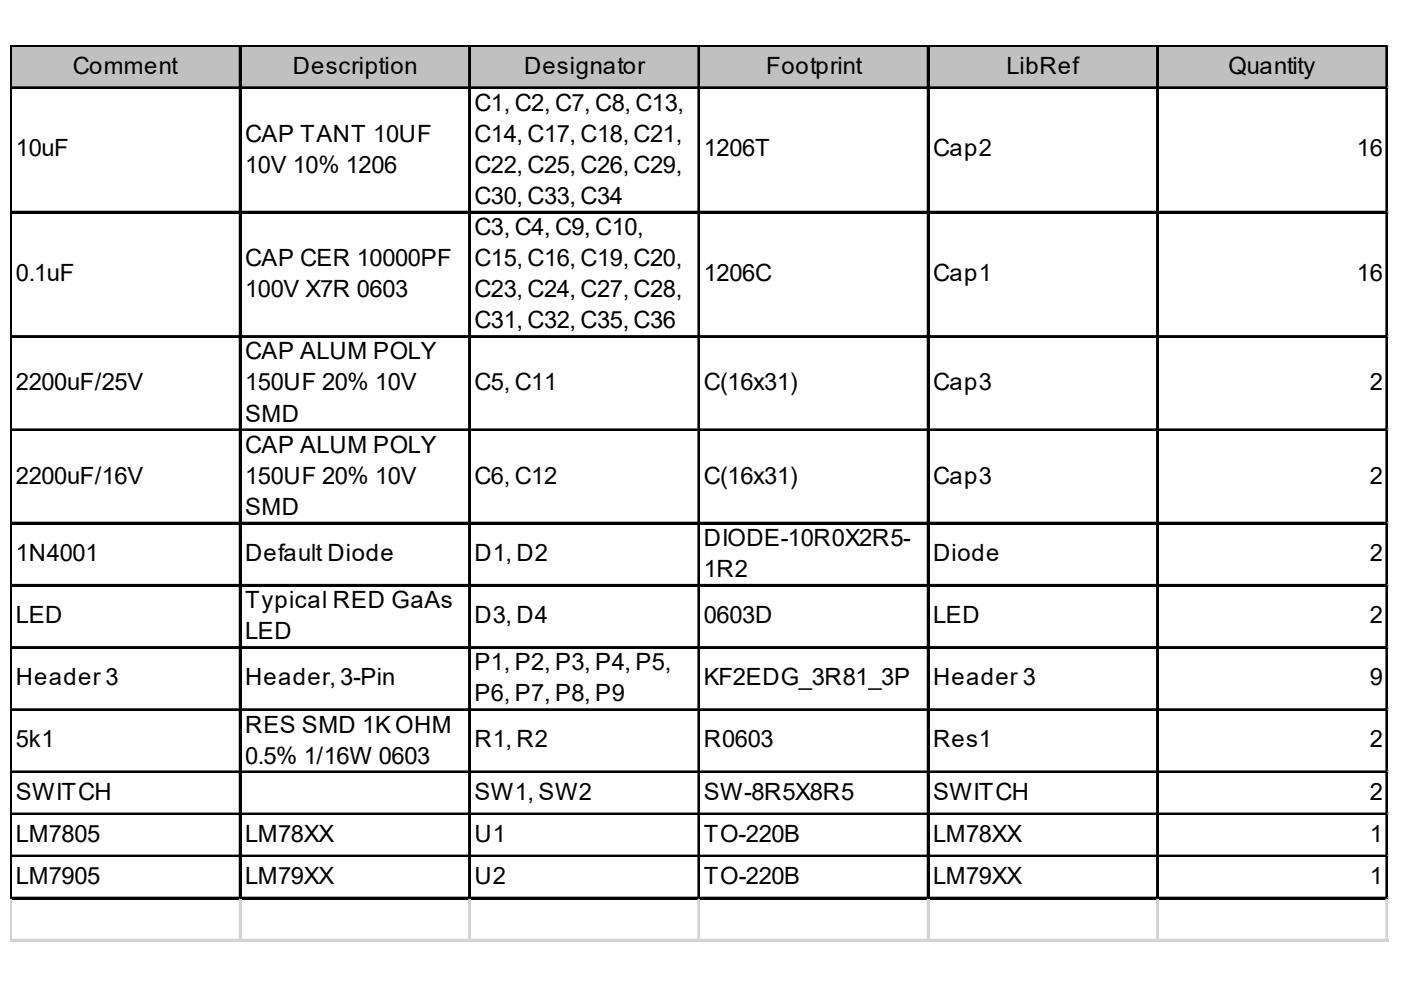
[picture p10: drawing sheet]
<svg xmlns="http://www.w3.org/2000/svg" width="297mm" height="210mm" viewBox="0 0 297 210" stroke-linecap="round" stroke-linejoin="round" font-family="sans-serif">
<defs><g id="words">
<g font-size="5">
<text x="15.4" y="15.7">Comment</text>
<text x="62.1" y="15.7">Description</text>
<text x="111.1" y="15.7">Designator</text>
<text x="162.5" y="15.7">Footprint</text>
<text x="213.4" y="15.7">LibRef</text>
<text x="260.5" y="15.7">Quantity</text>
<text x="100.6" y="23.5">C1, C2, C7, C8, C13,</text>
<text x="3.4" y="33.2">10uF</text>
<text x="52" y="30">CAP TANT 10UF</text>
<text x="100.6" y="30">C14, C17, C18, C21,</text>
<text x="149.2" y="33.2">1206T</text>
<text x="197.8" y="33.2">Cap2</text>
<text x="287.7" y="33.2">16</text>
<text x="52" y="36.6">10V 10% 1206</text>
<text x="100.6" y="36.6">C22, C25, C26, C29,</text>
<text x="100.6" y="43.2">C30, C33, C34</text>
<text x="100.6" y="49.8">C3, C4, C9, C10,</text>
<text x="3.4" y="59.5">0.1uF</text>
<text x="52" y="56.4">CAP CER 10000PF</text>
<text x="100.6" y="56.4">C15, C16, C19, C20,</text>
<text x="149.2" y="59.5">1206C</text>
<text x="197.8" y="59.5">Cap1</text>
<text x="287.7" y="59.5">16</text>
<text x="52" y="63">100V X7R 0603</text>
<text x="100.6" y="63">C23, C24, C27, C28,</text>
<text x="100.6" y="69.6">C31, C32, C35, C36</text>
<text x="52" y="76.2">CAP ALUM POLY</text>
<text x="3.4" y="82.8">2200uF/25V</text>
<text x="52" y="82.8">150UF 20% 10V</text>
<text x="100.6" y="82.8">C5, C11</text>
<text x="149.2" y="82.8">C(16x31)</text>
<text x="197.8" y="82.8">Cap3</text>
<text x="290.4" y="82.8">2</text>
<text x="52" y="89.4">SMD</text>
<text x="52" y="96">CAP ALUM POLY</text>
<text x="3.4" y="102.6">2200uF/16V</text>
<text x="52" y="102.6">150UF 20% 10V</text>
<text x="100.6" y="102.6">C6, C12</text>
<text x="149.2" y="102.6">C(16x31)</text>
<text x="197.8" y="102.6">Cap3</text>
<text x="290.4" y="102.6">2</text>
<text x="52" y="109.2">SMD</text>
<text x="3.4" y="118.9">1N4001</text>
<text x="52" y="118.9">Default Diode</text>
<text x="100.6" y="118.9">D1, D2</text>
<text x="149.2" y="115.8">DIODE-10R0X2R5-</text>
<text x="197.8" y="118.9">Diode</text>
<text x="290.4" y="118.9">2</text>
<text x="149.2" y="122.4">1R2</text>
<text x="52" y="128.9">Typical RED GaAs</text>
<text x="3.4" y="132">LED</text>
<text x="52" y="135.5">LED</text>
<text x="100.6" y="132">D3, D4</text>
<text x="149.2" y="132">0603D</text>
<text x="197.8" y="132">LED</text>
<text x="290.4" y="132">2</text>
<text x="100.6" y="142.1">P1, P2, P3, P4, P5,</text>
<text x="3.4" y="145.2">Header 3</text>
<text x="52" y="145.2">Header, 3-Pin</text>
<text x="100.6" y="148.7">P6, P7, P8, P9</text>
<text x="149.2" y="145.2">KF2EDG_3R81_3P</text>
<text x="197.8" y="145.2">Header 3</text>
<text x="290.4" y="145.2">9</text>
<text x="52" y="155.3">RES SMD 1K OHM</text>
<text x="3.4" y="158.4">5k1</text>
<text x="52" y="161.9">0.5% 1/16W 0603</text>
<text x="100.6" y="158.4">R1, R2</text>
<text x="149.2" y="158.4">R0603</text>
<text x="197.8" y="158.4">Res1</text>
<text x="290.4" y="158.4">2</text>
<text x="3.4" y="169.7">SWITCH</text>
<text x="100.6" y="169.7">SW1, SW2</text>
<text x="149.2" y="169.7">SW-8R5X8R5</text>
<text x="197.8" y="169.7">SWITCH</text>
<text x="290.4" y="169.7">2</text>
<text x="3.4" y="178.6">LM7805</text>
<text x="52" y="178.6">LM78XX</text>
<text x="100.6" y="178.6">U1</text>
<text x="149.2" y="178.6">TO-220B</text>
<text x="197.8" y="178.6">LM78XX</text>
<text x="290.4" y="178.6">1</text>
<text x="3.4" y="187.5">LM7905</text>
<text x="52" y="187.5">LM79XX</text>
<text x="100.6" y="187.5">U2</text>
<text x="149.2" y="187.5">TO-220B</text>
<text x="197.8" y="187.5">LM79XX</text>
<text x="290.4" y="187.5">1</text>
</g>
</g></defs>
<path d="M2.5 9.9h291.8v9h-291.8z" fill="#c0c0c0"/>
<g fill="none" stroke="#000" stroke-width=".39">
<path d="M2.2 9.6v181.1M2.4 9.6v181.1M2.6 9.6h291.7M2.6 9.8h291.7M2.6 18.5h291.7M2.6 18.7h291.7M50.8 10v180.7M51 10v180.7M99.4 10v180.7M99.6 10v180.7M148.1 10v180.7M148.3 10v180.7"/>
<path d="M196.7 10v180.7M196.9 10v180.7M245.3 10v180.7M245.5 10v180.7M293.9 10v180.7M294.1 10v180.7M2.6 44.9h291.7M2.6 45.1h291.7M2.6 71.2h291.7M2.6 71.4h291.7M2.6 91h291.7M2.6 91.2h291.7"/>
<path d="M2.6 110.8h291.7M2.6 111h291.7M2.6 124h291.7M2.6 124.2h291.7M2.6 137.2h291.7M2.6 137.4h291.7M2.6 150.4h291.7M2.6 150.6h291.7M2.6 163.6h291.7M2.6 163.7h291.7M2.6 172.5h291.7M2.6 172.7h291.7"/>
<path d="M2.6 181.4h291.7M2.6 181.6h291.7M2.6 190.3h291.7M2.6 190.5h291.7"/>
</g>
<g fill="none" stroke="#d4d4d4" stroke-width=".39">
<path d="M294.3 9.6h.1M2.2 190.7v9M2.4 190.7v9M50.8 190.7v9M51 190.7v9M99.4 190.7v9M99.6 190.7v9M148.1 190.7v9M148.3 190.7v9M196.7 190.7v9M196.9 190.7v9M245.3 190.7v9"/>
<path d="M245.5 190.7v9M293.9 190.7v9M294.1 190.7v9"/>
</g>
<path d="M294.3 9.6l.1 .4z" fill="#d4d4d4"/>
<path d="M294.3 18.5h.1" fill="none" stroke="#d4d4d4" stroke-width=".39"/>
<path d="M294.3 18.5l.1 .4z" fill="#d4d4d4"/>
<path d="M294.3 44.9h.1" fill="none" stroke="#d4d4d4" stroke-width=".39"/>
<path d="M294.3 44.9l.1 .4z" fill="#d4d4d4"/>
<path d="M294.3 71.2h.1" fill="none" stroke="#d4d4d4" stroke-width=".39"/>
<path d="M294.3 71.2l.1 .4z" fill="#d4d4d4"/>
<path d="M294.3 91h.1" fill="none" stroke="#d4d4d4" stroke-width=".39"/>
<path d="M294.3 91l.1 .4z" fill="#d4d4d4"/>
<path d="M294.3 110.8h.1" fill="none" stroke="#d4d4d4" stroke-width=".39"/>
<path d="M294.3 110.8l.1 .4z" fill="#d4d4d4"/>
<path d="M294.3 124h.1" fill="none" stroke="#d4d4d4" stroke-width=".39"/>
<path d="M294.3 124l.1 .4z" fill="#d4d4d4"/>
<path d="M294.3 137.2h.1" fill="none" stroke="#d4d4d4" stroke-width=".39"/>
<path d="M294.3 137.2l.1 .4z" fill="#d4d4d4"/>
<path d="M294.3 150.4h.1" fill="none" stroke="#d4d4d4" stroke-width=".39"/>
<path d="M294.3 150.4l.1 .4z" fill="#d4d4d4"/>
<path d="M294.3 163.6h.1" fill="none" stroke="#d4d4d4" stroke-width=".39"/>
<path d="M294.3 163.6l.1 .3z" fill="#d4d4d4"/>
<path d="M294.3 172.5h.1" fill="none" stroke="#d4d4d4" stroke-width=".39"/>
<path d="M294.3 172.5l.1 .4z" fill="#d4d4d4"/>
<path d="M294.3 181.4h.1" fill="none" stroke="#d4d4d4" stroke-width=".39"/>
<path d="M294.3 181.4l.1 .4z" fill="#d4d4d4"/>
<path d="M294.3 190.3h.1" fill="none" stroke="#d4d4d4" stroke-width=".39"/>
<path d="M294.3 190.3l.1 .4z" fill="#d4d4d4"/>
<path d="M2.2 199.2h292.2M2.2 199.4h292.2" fill="none" stroke="#d4d4d4" stroke-width=".39"/>
<use href="#words"/>
</svg>
